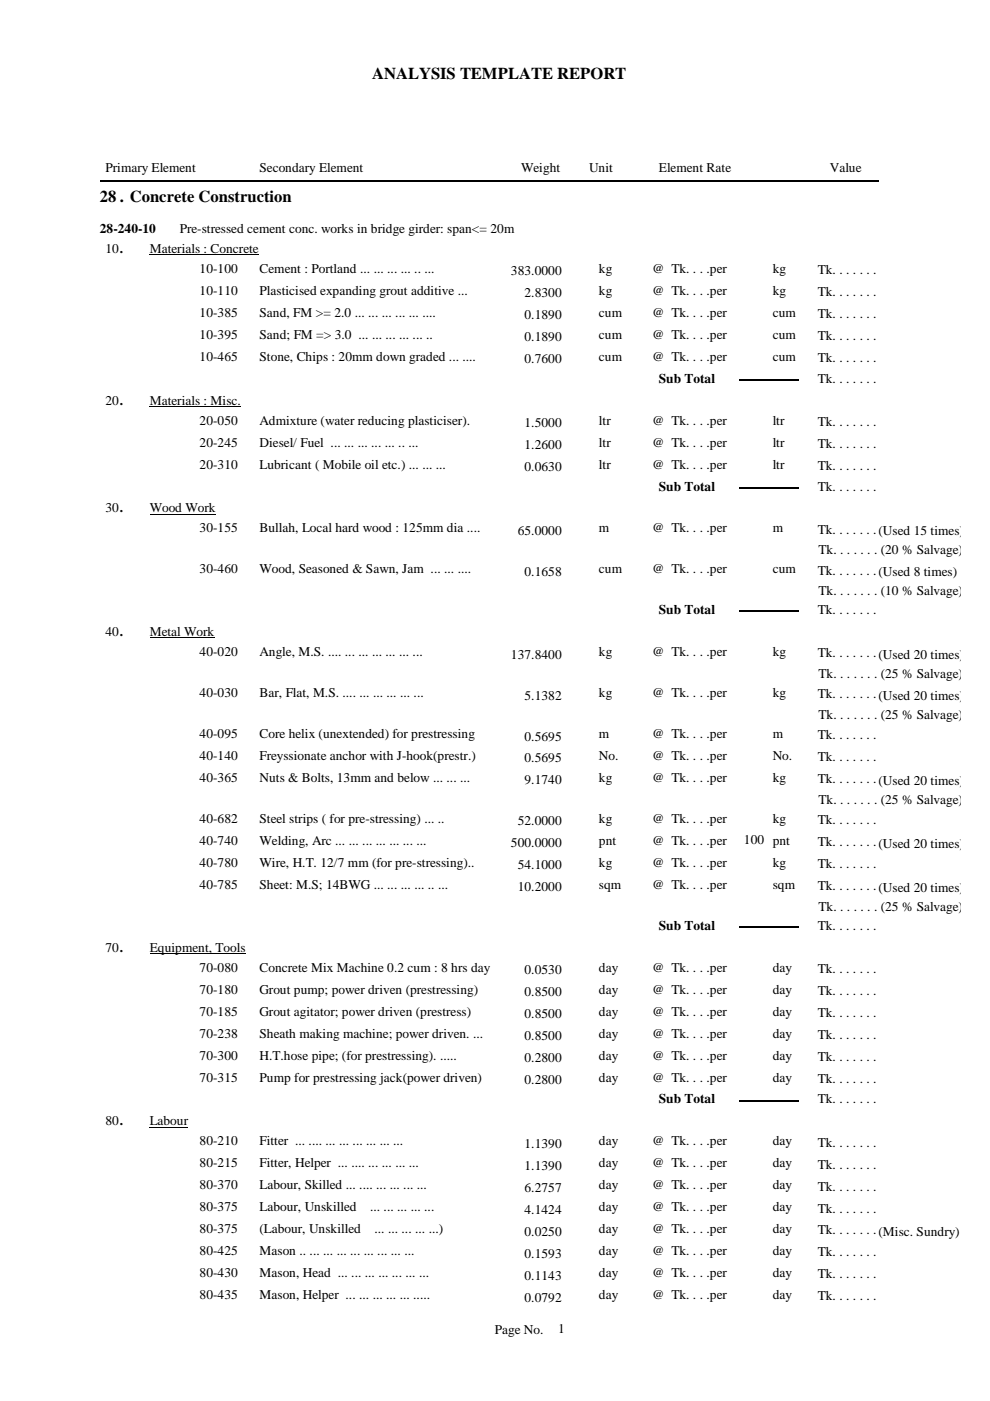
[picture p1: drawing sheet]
<svg xmlns="http://www.w3.org/2000/svg" width="210mm" height="297mm" viewBox="0 0 210 297" stroke-linecap="round" stroke-linejoin="round" font-family="sans-serif">
<defs><g id="words">
<g font-size="3.5">
<text x="78.9" y="16.7">ANALYSIS TEMPLATE REPORT</text>
<text x="21.2" y="42.8">28 . Concrete Construction</text>
</g>
<g font-size="2.8">
<text x="22.4" y="36.6">Primary Element</text>
<text x="55" y="36.6">Secondary Element</text>
<text x="110.5" y="36.6">Weight</text>
<text x="124.9" y="36.6">Unit</text>
<text x="139.7" y="36.6">Element Rate</text>
<text x="175.9" y="36.6">Value</text>
<text x="21.2" y="49.5">28-240-10</text>
<text x="22.4" y="53.6">10.</text>
<text x="31.7" y="53.6">Materials : Concrete</text>
<text x="38.1" y="49.5">Pre-stressed cement conc. works in bridge girder: span&lt;= 20m</text>
<text x="42.3" y="57.9">10-100</text>
<text x="55" y="57.9">Cement : Portland ... ... ... ... .. ...</text>
<text x="108.3" y="58.4">383.0000</text>
<text x="127" y="57.9">kg</text>
<text x="138.3" y="57.9">@ Tk. . . .per</text>
<text x="163.8" y="57.9">kg</text>
<text x="173.4" y="58.1">Tk. . . . . . .</text>
<text x="42.3" y="62.5">10-110</text>
<text x="55" y="62.5">Plasticised expanding grout additive ...</text>
<text x="111.2" y="63">2.8300</text>
<text x="127" y="62.5">kg</text>
<text x="138.3" y="62.5">@ Tk. . . .per</text>
<text x="163.8" y="62.5">kg</text>
<text x="173.4" y="62.8">Tk. . . . . . .</text>
<text x="42.3" y="67.2">10-385</text>
<text x="42.3" y="71.8">10-395</text>
<text x="55" y="67.2">Sand, FM &gt;= 2.0 ... ... ... ... ... ....</text>
<text x="55" y="71.8">Sand; FM =&gt; 3.0 ... ... ... ... ... ..</text>
<text x="111.2" y="67.7">0.1890</text>
<text x="127" y="67.2">cum</text>
<text x="127" y="71.8">cum</text>
<text x="138.3" y="67.2">@ Tk. . . .per</text>
<text x="138.3" y="71.8">@ Tk. . . .per</text>
<text x="163.8" y="67.2">cum</text>
<text x="163.8" y="71.8">cum</text>
<text x="173.4" y="67.4">Tk. . . . . . .</text>
<text x="42.3" y="76.5">10-465</text>
<text x="55" y="76.5">Stone, Chips : 20mm down graded ... ....</text>
<text x="111.2" y="72.3">0.1890</text>
<text x="111.2" y="77">0.7600</text>
<text x="127" y="76.5">cum</text>
<text x="138.3" y="76.5">@ Tk. . . .per</text>
<text x="163.8" y="76.5">cum</text>
<text x="173.4" y="72.1">Tk. . . . . . .</text>
<text x="173.4" y="76.7">Tk. . . . . . .</text>
<text x="139.7" y="81.1">Sub Total</text>
<text x="173.4" y="81.1">Tk. . . . . . .</text>
<text x="22.4" y="85.8">20.</text>
<text x="31.7" y="85.8">Materials : Misc.</text>
<text x="42.3" y="90">20-050</text>
<text x="42.3" y="94.7">20-245</text>
<text x="55" y="90">Admixture (water reducing plasticiser).</text>
<text x="55" y="94.7">Diesel/ Fuel ... ... ... ... ... .. ...</text>
<text x="111.2" y="90.5">1.5000</text>
<text x="111.2" y="95.2">1.2600</text>
<text x="127" y="90">ltr</text>
<text x="127" y="94.7">ltr</text>
<text x="138.3" y="90">@ Tk. . . .per</text>
<text x="138.3" y="94.7">@ Tk. . . .per</text>
<text x="163.8" y="90">ltr</text>
<text x="163.8" y="94.7">ltr</text>
<text x="173.4" y="90.3">Tk. . . . . . .</text>
<text x="173.4" y="94.9">Tk. . . . . . .</text>
<text x="42.3" y="99.3">20-310</text>
<text x="55" y="99.3">Lubricant ( Mobile oil etc.) ... ... ...</text>
<text x="111.2" y="99.9">0.0630</text>
<text x="127" y="99.3">ltr</text>
<text x="138.3" y="99.3">@ Tk. . . .per</text>
<text x="163.8" y="99.3">ltr</text>
<text x="173.4" y="99.6">Tk. . . . . . .</text>
<text x="139.7" y="104">Sub Total</text>
<text x="173.4" y="104">Tk. . . . . . .</text>
<text x="22.4" y="108.7">30.</text>
<text x="31.7" y="108.7">Wood Work</text>
<text x="42.3" y="112.9">30-155</text>
<text x="55" y="112.9">Bullah, Local hard wood : 125mm dia ....</text>
<text x="109.8" y="113.4">65.0000</text>
<text x="127" y="112.9">m</text>
<text x="138.3" y="112.9">@ Tk. . . .per</text>
<text x="163.8" y="112.9">m</text>
<text x="173.4" y="113.1">Tk. . . . . . .(Used 15 times)</text>
<text x="173.6" y="117.5">Tk. . . . . . . (20 % Salvage)</text>
<text x="42.3" y="121.6">30-460</text>
<text x="55" y="121.6">Wood, Seasoned &amp; Sawn, Jam ... ... ....</text>
<text x="111.2" y="122.1">0.1658</text>
<text x="127" y="121.6">cum</text>
<text x="138.3" y="121.6">@ Tk. . . .per</text>
<text x="163.8" y="121.6">cum</text>
<text x="173.4" y="121.8">Tk. . . . . . .(Used 8 times)</text>
<text x="139.7" y="130.2">Sub Total</text>
<text x="173.4" y="130.2">Tk. . . . . . .</text>
<text x="173.6" y="126.2">Tk. . . . . . . (10 % Salvage)</text>
<text x="22.4" y="134.9">40.</text>
<text x="31.7" y="134.9">Metal Work</text>
<text x="42.3" y="139.1">40-020</text>
<text x="55" y="139.1">Angle, M.S. .... ... ... ... ... ... ...</text>
<text x="108.3" y="139.6">137.8400</text>
<text x="127" y="139.1">kg</text>
<text x="138.3" y="139.1">@ Tk. . . .per</text>
<text x="163.8" y="139.1">kg</text>
<text x="173.4" y="139.4">Tk. . . . . . .(Used 20 times)</text>
<text x="173.6" y="143.8">Tk. . . . . . . (25 % Salvage)</text>
<text x="42.3" y="147.8">40-030</text>
<text x="55" y="147.8">Bar, Flat, M.S. .... ... ... ... ... ...</text>
<text x="111.2" y="148.3">5.1382</text>
<text x="127" y="147.8">kg</text>
<text x="138.3" y="147.8">@ Tk. . . .per</text>
<text x="163.8" y="147.8">kg</text>
<text x="173.4" y="148.1">Tk. . . . . . .(Used 20 times)</text>
<text x="173.6" y="152.5">Tk. . . . . . . (25 % Salvage)</text>
<text x="42.3" y="156.5">40-095</text>
<text x="42.3" y="161.1">40-140</text>
<text x="55" y="156.5">Core helix (unextended) for prestressing</text>
<text x="55" y="161.1">Freyssionate anchor with J-hook(prestr.)</text>
<text x="111.2" y="157">0.5695</text>
<text x="111.2" y="161.7">0.5695</text>
<text x="127" y="156.5">m</text>
<text x="127" y="161.1">No.</text>
<text x="138.3" y="156.5">@ Tk. . . .per</text>
<text x="138.3" y="161.1">@ Tk. . . .per</text>
<text x="163.8" y="156.5">m</text>
<text x="163.8" y="161.1">No.</text>
<text x="173.4" y="156.7">Tk. . . . . . .</text>
<text x="173.4" y="161.4">Tk. . . . . . .</text>
<text x="42.3" y="165.8">40-365</text>
<text x="55" y="165.8">Nuts &amp; Bolts, 13mm and below ... ... ...</text>
<text x="111.2" y="166.3">9.1740</text>
<text x="127" y="165.8">kg</text>
<text x="138.3" y="165.8">@ Tk. . . .per</text>
<text x="163.8" y="165.8">kg</text>
<text x="173.4" y="166.1">Tk. . . . . . .(Used 20 times)</text>
<text x="173.6" y="170.5">Tk. . . . . . . (25 % Salvage)</text>
<text x="42.3" y="174.5">40-682</text>
<text x="42.3" y="179.1">40-740</text>
<text x="55" y="174.5">Steel strips ( for pre-stressing) ... ..</text>
<text x="55" y="179.1">Welding, Arc ... ... ... ... ... ... ...</text>
<text x="108.3" y="179.6">500.0000</text>
<text x="109.8" y="175">52.0000</text>
<text x="127" y="174.5">kg</text>
<text x="127" y="179.1">pnt</text>
<text x="138.3" y="174.5">@ Tk. . . .per</text>
<text x="138.3" y="179.1">@ Tk. . . .per</text>
<text x="157.7" y="179">100 pnt</text>
<text x="163.8" y="174.5">kg</text>
<text x="173.4" y="174.7">Tk. . . . . . .</text>
<text x="173.4" y="179.4">Tk. . . . . . .(Used 20 times)</text>
<text x="42.3" y="183.8">40-780</text>
<text x="55" y="183.8">Wire, H.T. 12/7 mm (for pre-stressing)..</text>
<text x="109.8" y="184.3">54.1000</text>
<text x="127" y="183.8">kg</text>
<text x="138.3" y="183.8">@ Tk. . . .per</text>
<text x="163.8" y="183.8">kg</text>
<text x="173.4" y="184.1">Tk. . . . . . .</text>
<text x="42.3" y="188.5">40-785</text>
<text x="55" y="188.5">Sheet: M.S; 14BWG ... ... ... ... .. ...</text>
<text x="109.8" y="189">10.2000</text>
<text x="127" y="188.5">sqm</text>
<text x="138.3" y="188.5">@ Tk. . . .per</text>
<text x="163.8" y="188.5">sqm</text>
<text x="173.4" y="188.7">Tk. . . . . . .(Used 20 times)</text>
<text x="139.7" y="197.1">Sub Total</text>
<text x="173.4" y="197.1">Tk. . . . . . .</text>
<text x="173.6" y="193.1">Tk. . . . . . . (25 % Salvage)</text>
<text x="22.4" y="201.8">70.</text>
<text x="31.7" y="201.8">Equipment, Tools</text>
<text x="42.3" y="206">70-080</text>
<text x="55" y="206">Concrete Mix Machine 0.2 cum : 8 hrs day</text>
<text x="111.2" y="206.5">0.0530</text>
<text x="127" y="206">day</text>
<text x="138.3" y="206">@ Tk. . . .per</text>
<text x="163.8" y="206">day</text>
<text x="173.4" y="206.3">Tk. . . . . . .</text>
<text x="42.3" y="210.7">70-180</text>
<text x="42.3" y="215.3">70-185</text>
<text x="55" y="210.7">Grout pump; power driven (prestressing)</text>
<text x="55" y="215.3">Grout agitator; power driven (prestress)</text>
<text x="111.2" y="211.2">0.8500</text>
<text x="111.2" y="215.8">0.8500</text>
<text x="127" y="210.7">day</text>
<text x="127" y="215.3">day</text>
<text x="138.3" y="210.7">@ Tk. . . .per</text>
<text x="138.3" y="215.3">@ Tk. . . .per</text>
<text x="163.8" y="210.7">day</text>
<text x="163.8" y="215.3">day</text>
<text x="173.4" y="210.9">Tk. . . . . . .</text>
<text x="173.4" y="215.6">Tk. . . . . . .</text>
<text x="42.3" y="220">70-238</text>
<text x="55" y="220">Sheath making machine; power driven. ...</text>
<text x="111.2" y="220.5">0.8500</text>
<text x="127" y="220">day</text>
<text x="138.3" y="220">@ Tk. . . .per</text>
<text x="163.8" y="220">day</text>
<text x="173.4" y="220.2">Tk. . . . . . .</text>
<text x="42.3" y="224.6">70-300</text>
<text x="55" y="224.6">H.T.hose pipe; (for prestressing). .....</text>
<text x="111.2" y="225.2">0.2800</text>
<text x="127" y="224.6">day</text>
<text x="138.3" y="224.6">@ Tk. . . .per</text>
<text x="163.8" y="224.6">day</text>
<text x="173.4" y="224.9">Tk. . . . . . .</text>
<text x="42.3" y="229.3">70-315</text>
<text x="55" y="229.3">Pump for prestressing jack(power driven)</text>
<text x="111.2" y="229.8">0.2800</text>
<text x="127" y="229.3">day</text>
<text x="138.3" y="229.3">@ Tk. . . .per</text>
<text x="139.7" y="234">Sub Total</text>
<text x="163.8" y="229.3">day</text>
<text x="173.4" y="229.6">Tk. . . . . . .</text>
<text x="173.4" y="234">Tk. . . . . . .</text>
<text x="22.4" y="238.6">80.</text>
<text x="31.7" y="238.6">Labour</text>
<text x="42.3" y="242.9">80-210</text>
<text x="55" y="242.9">Fitter ... .... ... ... ... ... ... ...</text>
<text x="111.2" y="243.4">1.1390</text>
<text x="127" y="242.9">day</text>
<text x="138.3" y="242.9">@ Tk. . . .per</text>
<text x="163.8" y="242.9">day</text>
<text x="173.4" y="243.1">Tk. . . . . . .</text>
<text x="42.3" y="247.5">80-215</text>
<text x="55" y="247.5">Fitter, Helper ... .... ... ... ... ...</text>
<text x="111.2" y="248">1.1390</text>
<text x="127" y="247.5">day</text>
<text x="138.3" y="247.5">@ Tk. . . .per</text>
<text x="163.8" y="247.5">day</text>
<text x="173.4" y="247.8">Tk. . . . . . .</text>
<text x="42.3" y="252.2">80-370</text>
<text x="42.3" y="256.8">80-375</text>
<text x="55" y="252.2">Labour, Skilled ... .... ... ... ... ...</text>
<text x="55" y="256.8">Labour, Unskilled</text>
<text x="78.5" y="256.8">... ... ... ... ...</text>
<text x="111.2" y="252.7">6.2757</text>
<text x="111.2" y="257.3">4.1424</text>
<text x="127" y="252.2">day</text>
<text x="127" y="256.8">day</text>
<text x="138.3" y="252.2">@ Tk. . . .per</text>
<text x="138.3" y="256.8">@ Tk. . . .per</text>
<text x="163.8" y="252.2">day</text>
<text x="163.8" y="256.8">day</text>
<text x="173.4" y="252.4">Tk. . . . . . .</text>
<text x="173.4" y="257.1">Tk. . . . . . .</text>
<text x="42.3" y="261.5">80-375</text>
<text x="55" y="261.5">(Labour, Unskilled</text>
<text x="79.4" y="261.5">... ... ... ... ...)</text>
<text x="111.2" y="262">0.0250</text>
<text x="127" y="261.5">day</text>
<text x="138.3" y="261.5">@ Tk. . . .per</text>
<text x="163.8" y="261.5">day</text>
<text x="173.4" y="261.7">Tk. . . . . . .(Misc. Sundry)</text>
<text x="42.3" y="266.1">80-425</text>
<text x="55" y="266.1">Mason .. ... ... ... ... ... ... ... ...</text>
<text x="111.2" y="266.6">0.1593</text>
<text x="127" y="266.1">day</text>
<text x="138.3" y="266.1">@ Tk. . . .per</text>
<text x="163.8" y="266.1">day</text>
<text x="173.4" y="266.4">Tk. . . . . . .</text>
<text x="42.3" y="270.8">80-430</text>
<text x="42.3" y="275.4">80-435</text>
<text x="55" y="270.8">Mason, Head ... ... ... ... ... ... ...</text>
<text x="55" y="275.4">Mason, Helper ... ... ... ... ... .....</text>
<text x="111.2" y="271.3">0.1143</text>
<text x="111.2" y="276">0.0792</text>
<text x="127" y="270.8">day</text>
<text x="127" y="275.4">day</text>
<text x="138.3" y="270.8">@ Tk. . . .per</text>
<text x="138.3" y="275.4">@ Tk. . . .per</text>
<text x="163.8" y="270.8">day</text>
<text x="163.8" y="275.4">day</text>
<text x="173.4" y="271">Tk. . . . . . .</text>
<text x="173.4" y="275.7">Tk. . . . . . .</text>
<text x="104.9" y="282.7">Page No.</text>
<text x="118.3" y="282.6">1</text>
</g>
</g></defs>
<path d="M21.2 38.3h165.1M156.6 80.5h12.7M156.6 103.4h12.7M156.6 129.6h12.7M156.6 196.5h12.7M156.6 233.3h12.7" fill="none" stroke="#000" stroke-width=".34"/>
<path d="M31.7 54h23.2M31.7 86.2h19.4M31.7 109h14M31.7 135.3h13.8M31.7 202.1h20.4M31.7 239h8.2" fill="none" stroke="#000" stroke-width=".21"/>
<use href="#words"/>
</svg>
